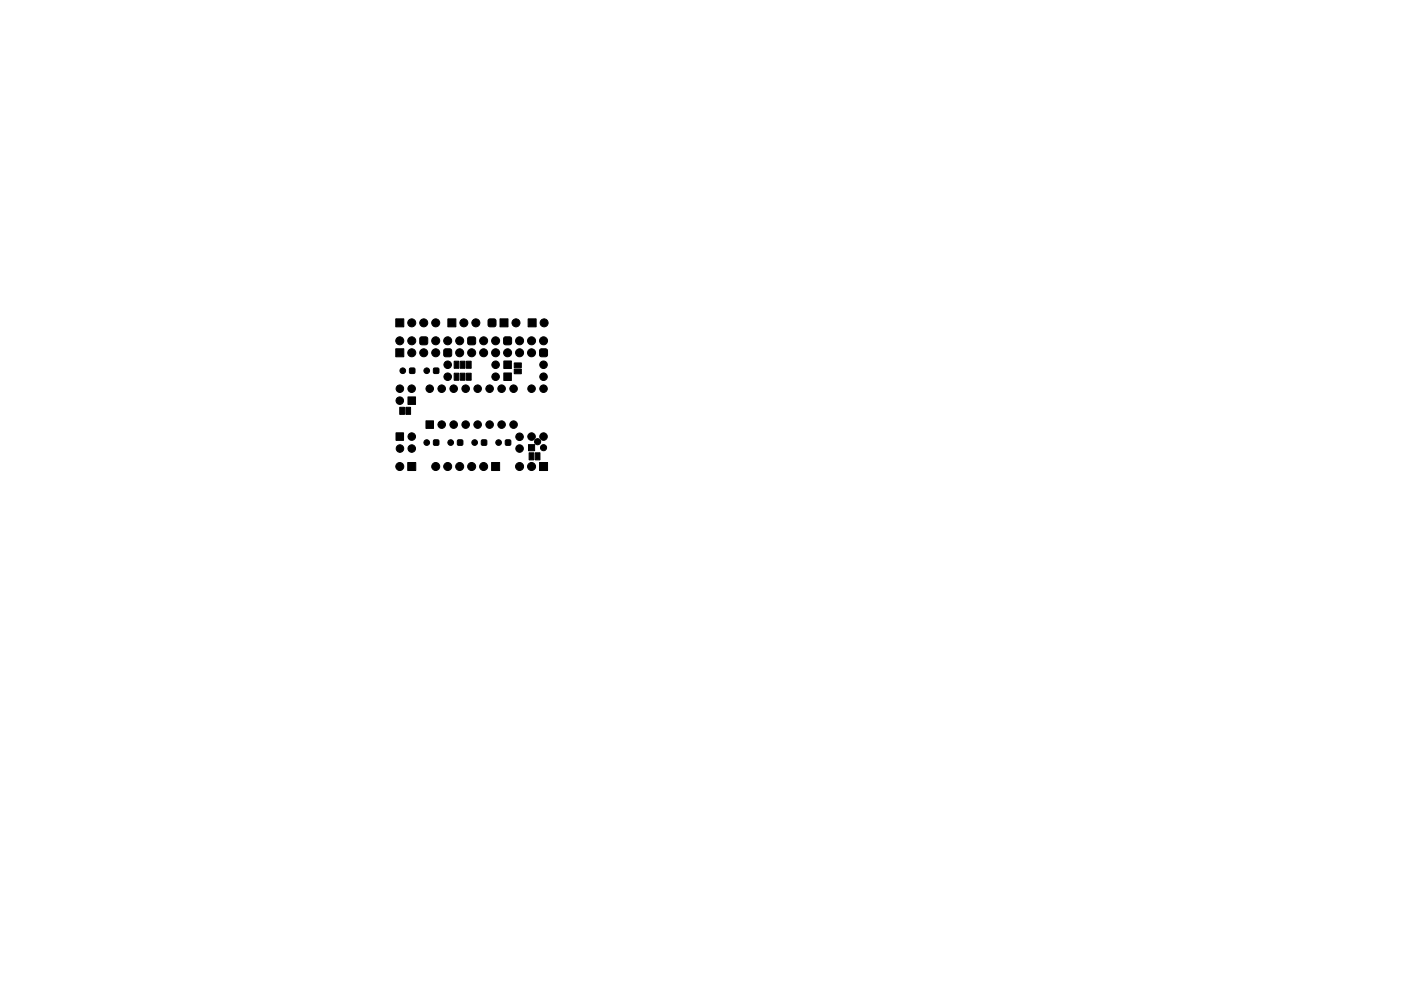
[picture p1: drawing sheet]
<svg xmlns="http://www.w3.org/2000/svg" width="297mm" height="210mm" viewBox="0 0 297 210" stroke-linecap="round" stroke-linejoin="round" font-family="sans-serif">
<g fill="#000" stroke="#000" stroke-width=".21">
<path d="M83.9 74h1.7v1.7h-1.7zM83.9 67.6h1.7v1.7h-1.7zM86.8 78.2l.3-.1h.8l.1 .3-.1 .7-.2 .2-.8-.1-.1-.2zM89.1 71.6l.3-.1h1.1l.2 .4-.1 1.1-.3 .2-1.1-.1-.2-.4zM91.9 78.2l.3-.1h.7l.2 .3-.1 .7-.2 .2-.8-.1-.1-.2zM94.2 74.2l.3-.2 1.1 .1 .2 .3-.1 1.1-.4 .2-1.1-.1-.1-.3zM96.3 76.6h1v1.5h-1zM95 67.6h1.7v1.7h-1.7zM97.6 76.6h1v1.5h-1zM98.9 76.6h1v1.5h-1zM99.2 71.6l.4-.1h1.1l.1 .4v1.1l-.4 .2-1.1-.1-.2-.4zM103.5 67.8l.4-.2 1.1 .1 .2 .4-.1 1.1-.4 .1h-1.1l-.1-.4z"/>
<path d="M106.8 76.6h1.6v1.6h-1.6zM106 67.6h1.7v1.7h-1.7zM106.9 71.6l.3-.1h1.1l.2 .4-.1 1.1-.4 .2-1.1-.1-.1-.4zM109 77h1.5v1h-1.5zM109 78.3h1.5v1h-1.5zM112 67.6h1.7v1.7h-1.7zM114.5 74.2l.3-.2 1.1 .1 .2 .3-.1 1.1-.3 .2-1.1-.1-.2-.3zM84.8 86.4h1v1.5h-1zM84 91.8h1.6v1.6h-1.6zM86.1 86.4h1v1.5h-1zM86.4 98.1h1.7v1.7h-1.7zM86.5 84.2h1.6v1.6h-1.6z"/>
<path d="M91.9 93.4l.3-.1 .7 .1 .2 .2-.1 .8-.2 .1-.8-.1-.1-.2zM90.3 89.3h1.6v1.6h-1.6zM96.3 79.2h1v1.5h-1zM97 93.4l.3-.1 .7 .1 .2 .2-.1 .8-.2 .1-.8-.1-.1-.2zM97.6 79.2h1v1.5h-1zM98.9 79.2h1v1.5h-1zM102.1 93.4l.2-.1 .8 .1 .1 .2v.8l-.3 .1-.7-.1-.2-.2zM104.2 98.1h1.7v1.7h-1.7zM106.8 79.1h1.6v1.6h-1.6zM107.2 93.4l.2-.1 .8 .1 .1 .2v.8l-.3 .1-.8-.1-.1-.2zM112.1 94.3h1.3v1.3h-1.3zM112.2 96.1h1v1.5h-1z"/>
<path d="M114.4 98.1h1.7v1.7h-1.7zM113.5 96.1h1v1.5h-1z"/>
<circle cx="84.8" cy="72.3" r=".85"/>
<circle cx="85.4" cy="78.7" r=".6"/>
<circle cx="87.3" cy="68.5" r=".85"/>
<circle cx="87.3" cy="74.8" r=".85"/>
<circle cx="87.3" cy="72.3" r=".85"/>
<circle cx="89.8" cy="68.5" r=".85"/>
<circle cx="89.8" cy="74.8" r=".85"/>
<circle cx="90.5" cy="78.7" r=".6"/>
<circle cx="92.4" cy="74.8" r=".85"/>
<circle cx="92.4" cy="68.5" r=".85"/>
<circle cx="92.4" cy="72.3" r=".85"/>
<circle cx="94.9" cy="72.3" r=".85"/>
<circle cx="94.9" cy="77.4" r=".8"/>
<circle cx="94.9" cy="79.9" r=".8"/>
<circle cx="97.5" cy="74.8" r=".85"/>
<circle cx="97.5" cy="72.3" r=".85"/>
<circle cx="98.3" cy="68.5" r=".85"/>
<circle cx="100" cy="74.8" r=".85"/>
<circle cx="100.9" cy="68.5" r=".85"/>
<circle cx="102.5" cy="74.8" r=".85"/>
<circle cx="102.5" cy="72.3" r=".85"/>
<circle cx="105.1" cy="74.8" r=".85"/>
<circle cx="105.1" cy="72.3" r=".85"/>
<circle cx="105.1" cy="79.9" r=".8"/>
<circle cx="105.1" cy="77.4" r=".8"/>
<circle cx="107.6" cy="74.8" r=".85"/>
<circle cx="109.4" cy="68.5" r=".85"/>
<circle cx="110.2" cy="72.3" r=".85"/>
<circle cx="110.2" cy="74.8" r=".85"/>
<circle cx="112.7" cy="72.3" r=".85"/>
<circle cx="112.7" cy="74.8" r=".85"/>
<circle cx="115.2" cy="72.3" r=".85"/>
<circle cx="115.2" cy="77.4" r=".8"/>
<circle cx="115.2" cy="79.9" r=".8"/>
<circle cx="115.4" cy="68.5" r=".85"/>
<circle cx="84.8" cy="99" r=".85"/>
<circle cx="84.8" cy="85" r=".8"/>
<circle cx="84.8" cy="82.5" r=".8"/>
<circle cx="84.8" cy="95.2" r=".8"/>
<circle cx="87.3" cy="82.5" r=".8"/>
<circle cx="87.3" cy="95.2" r=".8"/>
<circle cx="87.3" cy="92.6" r=".8"/>
<circle cx="90.5" cy="93.9" r=".6"/>
<circle cx="91.1" cy="82.5" r=".8"/>
<circle cx="92.4" cy="99" r=".85"/>
<circle cx="93.6" cy="82.5" r=".8"/>
<circle cx="93.6" cy="90.1" r=".8"/>
<circle cx="94.9" cy="99" r=".85"/>
<circle cx="95.6" cy="93.9" r=".6"/>
<circle cx="96.2" cy="90.1" r=".8"/>
<circle cx="96.2" cy="82.5" r=".8"/>
<circle cx="97.5" cy="99" r=".85"/>
<circle cx="98.7" cy="82.5" r=".8"/>
<circle cx="98.7" cy="90.1" r=".8"/>
<circle cx="100" cy="99" r=".85"/>
<circle cx="100.6" cy="93.9" r=".6"/>
<circle cx="101.3" cy="82.5" r=".8"/>
<circle cx="101.3" cy="90.1" r=".8"/>
<circle cx="102.5" cy="99" r=".85"/>
<circle cx="103.8" cy="82.5" r=".8"/>
<circle cx="103.8" cy="90.1" r=".8"/>
<circle cx="105.7" cy="93.9" r=".6"/>
<circle cx="106.3" cy="82.5" r=".8"/>
<circle cx="106.3" cy="90.1" r=".8"/>
<circle cx="108.9" cy="82.5" r=".8"/>
<circle cx="108.9" cy="90.1" r=".8"/>
<circle cx="110.2" cy="99" r=".85"/>
<circle cx="110.2" cy="92.7" r=".8"/>
<circle cx="110.2" cy="95.2" r=".8"/>
<circle cx="112.7" cy="99" r=".85"/>
<circle cx="112.7" cy="82.5" r=".8"/>
<circle cx="112.7" cy="92.6" r=".8"/>
<circle cx="114" cy="93.7" r=".65"/>
<circle cx="115.2" cy="82.5" r=".8"/>
<circle cx="115.2" cy="92.6" r=".8"/>
<circle cx="115.2" cy="95" r=".65"/>
</g>
</svg>
